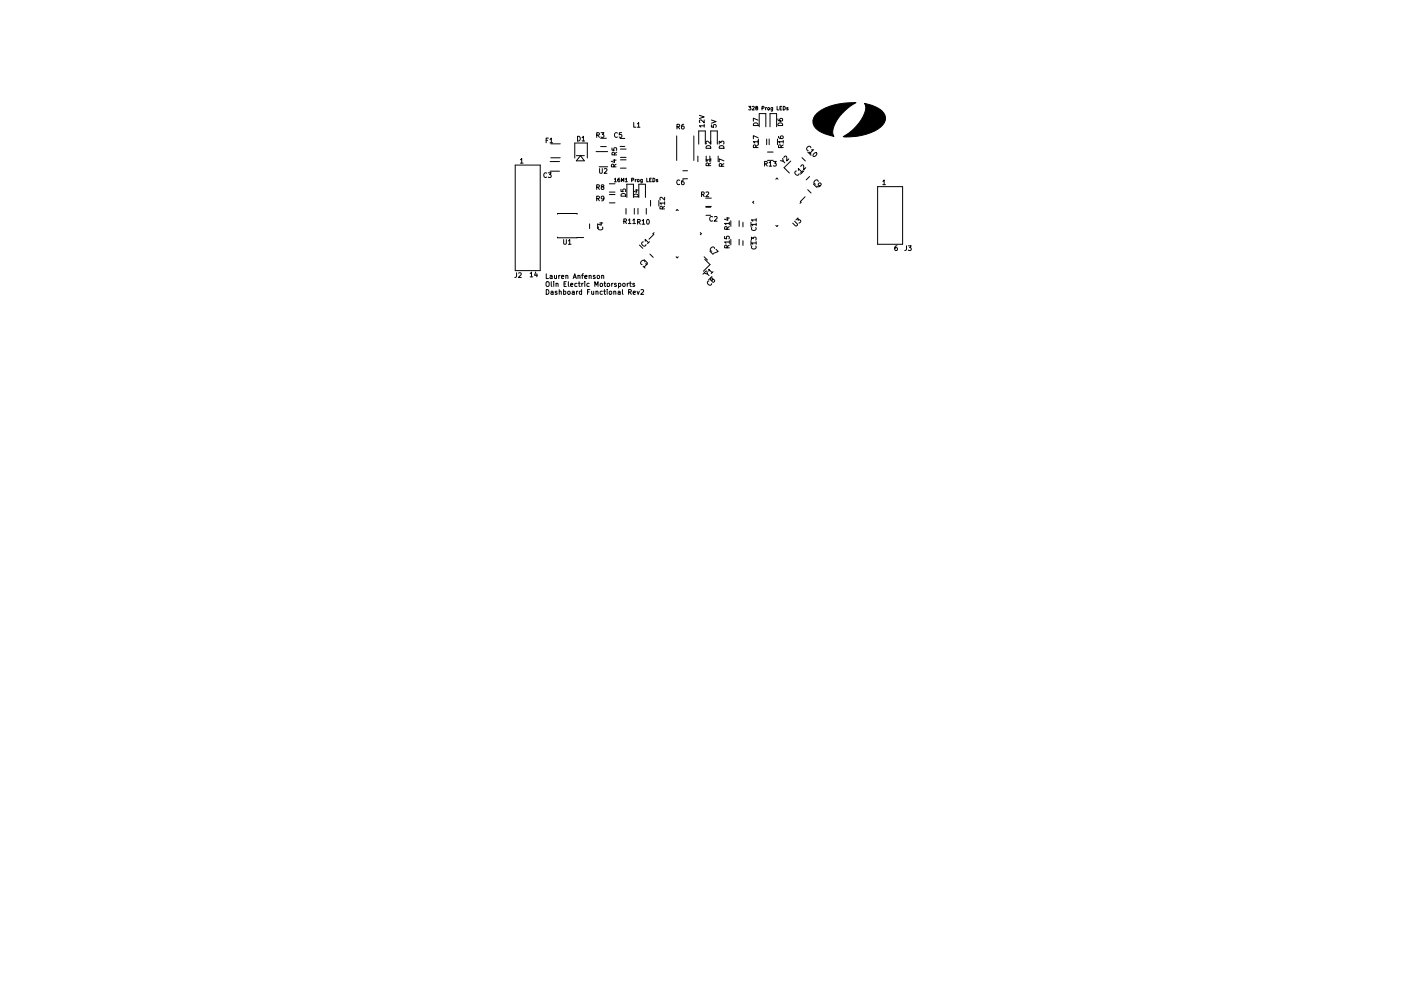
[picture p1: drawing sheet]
<svg xmlns="http://www.w3.org/2000/svg" width="297mm" height="210mm" viewBox="0 0 297 210" stroke-linecap="round" stroke-linejoin="round" font-family="sans-serif">
<g fill="none" stroke="#000" stroke-width=".21">
<path d="M109.2 35h5.3v22.4h-5.3zM110.3 33.9l.3-.3v1M110.3 34.6h.6M115.8 29.8h.3M115.9 36.8a.44 .44 0 0 0-.6 .4 .44 .44 0 0 0 .6 .4M116.2 36.7h.7l-.4 .3 .3 .1v.5h-.6M116.3 29.3h-.5v1M116.6 29.6l.3-.3v1M116.6 30.3h.6M116.6 36.3h2M116.6 34.3h2M116.8 33.5h2"/>
<path d="M116.8 30.5h2M121.9 33.5v-3.2h2.6v3.2M122.2 33h1.7M122.5 28.9a.51 .51 0 0 1 .5 .5 .51 .51 0 0 1-.5 .5zM123.1 33l.8 1.1h-1.7zM123.4 29.2l.3-.3v1M123.4 29.9h.6M126.4 32.2h2.4M126.5 28.7l.5-.1v-.4l-.5-.1v1M126.5 39.7h.5v-.4l-.5-.1v1M126.8 28.7l.3 .4M126.8 39.7l.3 .5"/>
<path d="M127 35.4h1.8M127.1 35.8v.8l.2 .2 .4-.2v-.8M127.4 29.3h1.1M127.4 31.1h1.1M127.4 28.1h.6l-.3 .4 .3 .1v.5h-.6M127.7 39.6l-.2-.3 .4-.1 .1 .3-.5 .3 .2 .4 .3-.2-.2-.4M128.1 35.9l.4-.1 .2 .3-.6 .7h.6M129.2 39h1.2M129.8 31.4v.5h.4v-.5h.5v.5M130 34h.6M130.2 35.4l-.1-.5h-.4l-.1 .5h1M130.3 38l.2-.2v.8"/>
<path d="M130.3 38.6h.4M130.3 32.9l-.1-.5-.4-.1v.6h1M130.3 33.8v.7l-.7-.3M130.6 34.8l-.4 .4M130.8 32.3l-.5 .3M130.9 28.2a.44 .44 0 0 0-.6 .4 .44 .44 0 0 0 .6 .5M131.4 37.8l-.4 .2v.4l.1 .2 .3-.1v-.4l-.4 .1M131.5 31.1h1M131.5 29.4h1M131.5 35.7h1.2M131.5 33.9h1.2M131.5 33.4h1.2"/>
<path d="M131.5 31.6h1.2M131.8 38.6v-.8l.2 .5 .3-.5v.8M131.8 28.1h-.5v.5h.5v.5h-.5M132.6 38l.2-.2v.8M132.6 38.6h.4M133.9 38.2h.4v-.3l-.4-.1v.8M134.4 26v1h.4M134.7 38.1v.5M134.9 38.1l-.2 .1M135.1 26.3l.3-.3v1M135.1 27h.6M135.2 38.1h.3v.4h-.3z"/>
<path d="M136.2 38.1v.6l-.3 .1M136.2 38.1l-.4 .1 .1 .3h.3M137.1 37.8v.8h.4M137.7 38.2h.3M138.1 37.8h-.4v.8h.4M138.4 37.8a.38 .38 0 0 1 .5 .4 .38 .38 0 0 1-.5 .4zM139.4 38.1l-.2 .1 .2 .1v.2h-.2M143.5 28.8v5.2M143.5 26.9l.5-.1 .1-.3-.6-.1v1M143.8 26.9l.3 .5M144.1 38.3a.44 .44 0 0 0-.6 .4 .44 .44 0 0 0 .6 .4M144.8 36.2h1"/>
<path d="M144.8 37.9h1M145 38.2l-.5 .2v.6l.2 .2 .3-.1v-.5h-.3l-.2 .2M145 26.4l-.5 .2v.6l.2 .2 .3-.1v-.5h-.3l-.2 .1M147.1 28.8v5.2M148 33.1v1.2M148.1 30.6v-2.8h1.4v2.8M148.3 24.5l1 .3-1 .3M149.3 26.7h-1l.3 .3M149.3 25.4v.7l-.7-.7-.3 .2 .1 .4M149.3 26.4v.6M149.7 33.1v1.2M149.7 31.1a.54 .54 0 0 1 .7-.2 .54 .54 0 0 1 .3 .6h-1z"/>
<path d="M150.2 35.1v-.4l-.4-.1-.1 .5h1M150.5 33.1v1.2M150.7 30.6v-2.8h1.4v2.8M150.7 29.9v.7l-.7-.7-.3 .2 .1 .4M150.7 33.9h-1l.3 .3M150.7 33.6v.6M150.7 34.6l-.5 .3M150.8 26.5v.5h.5v-.5h.4v.5M150.8 25.5l1 .3-1 .3M152.3 33.1v1.2M152.5 30.6v-.7l.4 .4 .1-.3h.4v.6M152.5 31.1a.54 .54 0 0 1 .7-.2 .54 .54 0 0 1 .3 .6h-1z"/>
<path d="M153 35.3v-.5h-.4l-.1 .5h1M153.5 34.1l-1-.4v.7M153.5 34.7l-.5 .3M158.7 22.6h.5l-.3 .3h.3v.4h-.5M159.5 22.6h.3l.1 .2-.4 .5h.4M159.8 26.3a.54 .54 0 0 1 .6-.2 .54 .54 0 0 1 .3 .5h-1zM160.3 31.3l-.1-.5h-.4l-.1 .5h1M160.4 22.9l-.2-.2 .2-.1h.2v.2a.3 .3 0 0 0-.3 .1 .3 .3 0 0 0 0 .4h.3l-.1-.4M160.7 25.5l-1-.4v.6M160.7 30.1h-1l.3 .3M160.7 29.2l-1-.4v.7M160.7 30.7l-.4 .4"/>
<path d="M160.7 29.8v.6M160.8 29.5v1.2M161 26.9v-2.8h1.4v2.8M161.6 23l.3-.1 .1-.3h-.4v.7M162.1 34.8l.5-.1v-.4l-.5-.1v1M162.3 22.8v.5M162.3 34.8l.4 .4M162.5 22.8l-.2 .2M162.6 29.5v1.2M162.7 32.3h1.2M162.7 34h1.2M162.8 22.9l.4 .1-.2 .3-.2-.1z"/>
<path d="M163.1 34.5l.2-.3v1M163.1 35.2h.5M163.1 29.5v1.2M163.3 26.9v-2.8h1.4v2.8M163.8 22.8v.6l-.3 .1M163.8 22.9l-.4 .1 .1 .3h.3M164 34.2h.6l-.3 .4 .2 .1v.4h-.5M164.5 38l.2-.2 .2 .2M164.8 22.6v.7h.3M164.8 29.5v1.2M164.9 25.2l.3 .4 .5 .1 .2-.2-.1-.3h-.4l-.1 .3 .2 .2M165 26.3a.54 .54 0 0 1 .6-.2 .54 .54 0 0 1 .3 .5h-1z"/>
<path d="M165.1 28.9l.2 .5h.6l.2-.2-.1-.3h-.5l-.1 .3 .2 .2M165.4 22.9h.2M165.6 31.3l-.1-.5h-.3l-.1 .5h1M165.7 22.6h-.3v.7h.3M165.9 33.6l.2 .6-.6-.1M166.1 30.1h-1l.2 .3M166.1 30.7l-.5 .4M166.1 29.8v.6M166.1 22.6a.38 .38 0 0 1 .4 .3 .38 .38 0 0 1-.4 .4zM166.1 34.2l.3 .4M166.2 33.5l.2-.4 .3 .1 .1 .9 .4-.4M167.1 22.9h-.3l.3 .2v.2h-.3"/>
<path d="M167.7 34.2l-1.5 1.4 1.2 1.1M168.9 36.3a.44 .44 0 0 0-.2 .7 .44 .44 0 0 0 .7-.1M169.3 36.1v-.4l.7 .7M169.8 35.3l.2-.3 .3 .1 .1 .9 .4-.4M170 33.4l.7 .8M170.2 36.2l-.4 .4M170.4 36.3l-.7 .7M171.2 32.2l.8 .7M171.6 32.3l.4 .4M171.6 37.5l-.7 .7M171.9 31.4a.44 .44 0 0 0-.7-.2 .44 .44 0 0 0 .2 .7M172.1 31.8h.4l-.7 .7"/>
<path d="M172.5 39l.7 .8M172.5 32.7l.3-.3h.3a.49 .49 0 0 1-.1 .6 .49 .49 0 0 1-.6 0zM173.5 38.5a.44 .44 0 0 0-.8-.2 .44 .44 0 0 0 .2 .8M173.9 39.4h-.3l-.1-.2 .3-.4 .3 .2v.2l-.5 .4-.4-.1M186.1 39.6h5.3v12.2h-5.3zM187.2 38.5l.3-.3v1M187.2 39.2h.5M109.5 57.9v.8l-.4 .2M110 58l.3-.1 .2 .3-.6 .7h.6M112.4 58l.3-.3v1M112.4 58.7h.6M113.6 57.7l-.3 .7h.7"/>
<path d="M113.8 58.1v.6M115.8 58.1v1h.5M115.9 59.8l.5 .1v.5l-.2 .4-.4-.2v-.5zM116.6 58.5h.4l.1 .6M116.9 59.8v.8l.1 .2M117.1 58.7l-.5 .2 .1 .2h.4M117.4 59.8v.1M117.6 58.4v.7l.4-.1M118 58.4v.7M118.2 45.4v-.1h4.1v.1M118.2 50.3v.1h5.5M118.5 58.4v.7"/>
<path d="M118.8 58.4l-.3 .2M119.1 58.8l.4-.1v-.2l-.3-.1-.1 .2v.5h.4M119.5 50.8v.8l.2 .2 .4-.2v-.8M120 58.5h.4v.6M120 58.4v.7M120.1 59.8h-.5v1h.5M120.5 59.8v.8l.1 .2M120.5 51.1l.3-.3v1M120.5 51.8h.6M121.5 59.1l.4-1 .3 1M121.6 58.8h.5M122.5 58.5h.4l.1 .6"/>
<path d="M122.5 58.4v.7M122.8 59.8v.8l.2 .2M123.3 58.4h.4M123.7 58.1l-.2 .1v.9M124 58.8l.5-.1-.1-.2-.3-.1-.1 .2v.5h.4M124 59.8v.1M124.9 58.5h.4v.6M124.9 58.4v.7M125 47.5v1M126.2 58.5l-.4 .1 .4 .2v.3h-.4M126.5 42.1h.5v-.4l-.5-.1v1M126.6 58.5h.5l-.1 .6-.4-.1z"/>
<path d="M126.7 47.5v1M126.8 42.1l.3 .5M126.9 48.2a.44 .44 0 0 0 .4 .6 .44 .44 0 0 0 .4-.6M127.1 47.3h.7M127.5 47.2v.6l-.7-.3M127.6 58.5h.4v.6M127.6 58.4v.7M128 42l-.2 .2h-.2l-.1-.5 .3-.1 .2 .2v.6l-.4 .2M128.2 59.8v.8l.2 .2M129.2 40.8h1.2M129.2 43h1.2M129.2 41.3h1.2"/>
<path d="M131.7 40.2v.4l.4 .1v-.5h.5v.5M131.8 41.2a.52 .52 0 0 1 .6-.1 .52 .52 0 0 1 .3 .5h-1zM132.3 47l.4-.1 .1-.4-.5-.1v1M132.5 47l.3 .4M132.7 44.2v1.2M132.9 41.9v-2.8h1.4v2.8M133.2 46.7l.3-.3v1M133.2 47.4h.6M133.6 59.8v.8l.3 .2M134.2 46.7l.3-.3v1M134.2 47.4h.5M134.4 41.4a.54 .54 0 0 1 .6-.2 .54 .54 0 0 1 .3 .6h-1z"/>
<path d="M134.5 44.2v1.2M134.7 40.3h.6M135 40.2v.6l-.7-.2M135.2 47.1l.5-.1v-.3l-.5-.1v1M135.3 44.2v1.2M135.4 47.1l.4 .5M135.4 41.9v-2.8h1.4v2.8M135.6 52l.7 .7M136.1 46.8l.3-.2v1M136.1 47.6h.6M136.4 56.5l.4 .4M136.4 51.3a.44 .44 0 0 0-.2 .7 .44 .44 0 0 0 .8-.1"/>
<path d="M136.6 55.1l.7 .7M136.7 55.6a.44 .44 0 0 0-.7-.2 .44 .44 0 0 0 .2 .7M136.8 51.2v-.4l.7 .7M136.9 56h.4l-.7 .7M137 44.2v1.2M137.2 46.7l.1-.1a.49 .49 0 0 1 .4 .5 .49 .49 0 0 1-.5 .4l-.1-.3zM137.7 51.3l-.4 .4M137.8 53.9l.7 .7M137.9 42.5v1.2M138.7 49.4l-.2 .2 .1 .1-1 1M139.7 42.5v1.2M140.4 44.3v-.4l-.4-.1-.1 .5h1"/>
<path d="M140.9 43.1h-1l.3 .3M140.9 41.9v.6l-.7-.6-.3 .1 .1 .4M140.9 43.8l-.5 .3M140.9 42.8v.6M143.3 44.7l.3-.2 .2 .2M143.3 54.5l.3 .2 .2-.2M148.5 49.4l.2 .2-.2 .2M148.7 41.2h.5l.1-.4-.6-.1v1M149 41.2l.3 .5M149.3 54.5l.7 .7M149.4 55l1.1 1.1-1.4 1.4M149.6 42h1.2"/>
<path d="M149.6 43.8h1.2M149.7 44h1M149.7 45.7h1M149.7 40.8l.4-.1 .2 .3-.7 .7h.7M149.7 57.5l-.7 .7M149.9 57.5l.1 .6-.6-.1M150 58.1l.3 .4M150.3 57.5v-.4l.7 .7M150.3 59.6a.44 .44 0 0 0-.1 .7 .44 .44 0 0 0 .7-.1M150.5 53.3l.7 .7M150.9 58.7l-.7 .7M151.1 59.3l.4 .1-.1 .4-.4-.1 .1-.6-.2-.1-.3 .3 .4 .1"/>
<path d="M151.1 46a.44 .44 0 0 0-.6 .4 .44 .44 0 0 0 .6 .4M151.2 57.6l-.4 .4M151.5 46l.4-.1 .1 .3-.6 .7h.6M151.5 52.7a.44 .44 0 0 0-.7-.1 .44 .44 0 0 0 .1 .7M151.8 52.9l.5 .5-1 .4M153.6 50.2v.4l.5 .1v-.5h.4v.5M154 46.3h.6M154.2 48.6l-.1-.4-.4-.1-.1 .5h1M154.2 52.6l-.1-.5h-.4l-.1 .5h1M154.3 46.1v.6l-.7-.2M154.6 47.4h-1l.3 .3M154.6 51.3h-1l.3 .3"/>
<path d="M154.6 48.1l-.4 .3M154.6 47.1v.6M154.6 51.1v.5M154.6 52l-.4 .3M154.9 46.8v1.2M154.9 50.8v1.2M156.7 46.8v1.2M156.7 50.8v1.2M157.5 47.1v1M157.5 51.1v1M159.2 47.1v1M159.2 51.1v1"/>
<path d="M159.3 50.9v-.6l.4 .3 .1-.2h.4v.5M159.4 48.3a.44 .44 0 0 0 .4 .6 .44 .44 0 0 0 .4-.6M159.4 52.2a.44 .44 0 0 0 .4 .6 .44 .44 0 0 0 .4-.6M159.8 42.7l-.2 .2 .2 .3M160.3 47.6h-1l.3 .3M160.3 46.7h-1l.3 .2M160.3 51.5h-1l.3 .3M160.3 46.4v.5M160.3 47.3v.6M160.3 51.3v.5M164.5 47.8l.2 .2 .2-.2M168.5 46.9l.5 .6-.1 .4h-.3l-.5-.6"/>
<path d="M168.7 46.7l.5-.5v.5l.3-.1 .3 .3-.4 .4M170.7 41.8l-1 1 .1 .1-.2 .3M171.3 40.2l.7 .8M190.2 52.2l-.4 .2-.1 .6 .2 .2 .3-.1v-.5l-.3-.1-.2 .2M192.2 52.2v.8l-.4 .2M192.6 52.2h.6l-.3 .3 .3 .1v.5h-.6M115.8 61.4a.51 .51 0 0 1 .6 .5 .51 .51 0 0 1-.6 .6zM116.8 61.8h.4l.1 .7M117.3 62l-.5 .2 .1 .3 .4-.1M117.4 60.1v.7M117.9 60.2l.4-.1v.7M117.9 60.1v.7"/>
<path d="M118.1 61.8l-.4 .1 .4 .3v.2h-.4M118.6 61.9l.4-.1v.7M118.6 61.4v1.1M119.5 61.8h.3l.2 .2-.1 .4h-.4M119.5 61.4v1.1M119.6 60.2h.3M120.5 61.8h.2l.2 .2v.3l-.2 .2-.3-.2zM121 60.4l.5-.1-.1-.2h-.3l-.1 .1v.5h.4M121.3 61.8h.4l.1 .7M121.8 62l-.5 .2 .1 .3 .4-.1M122.2 61.8v.7M122.3 60.1h-.2l-.2 .2 .1 .4h.3"/>
<path d="M122.5 61.8l-.3 .2M122.6 60.1h.4M123.3 61.8h-.3l-.2 .2 .1 .4h.4M123.3 61.4v1.1M123.4 60.1v.7M123.6 60.1l-.2 .2M124 60.1v.7M124.6 61.9h.3M124.9 60.1h-.3l-.2 .2 .1 .4h.4M125.1 61.4h-.5v1.1M125.4 61.8l.1 .6h.4M125.9 61.8v.7"/>
<path d="M126.1 60.8v-1l.4 .7 .3-.7v1M126.4 61.9l.3-.1 .1 .7M126.4 61.8v.7M127.3 60.2h.4v.5h-.4zM127.7 61.8h-.3l-.2 .2 .1 .4h.4M128 61.8h.4M128.1 60.1h.3M128.1 61.4v.9l.3 .2M128.7 61.4v.1M128.7 61.8v.7M128.8 60.1h.3l.2 .2v.3l-.2 .2-.4-.2zM129.2 61.9h.4v.5h-.4z"/>
<path d="M129.7 60.1v.7M130 60.1l-.3 .2M130.1 61.9l.4-.1 .1 .7M130.1 61.8v.7M130.7 60.1l-.4 .1 .4 .3v.2h-.4M131.1 61.8h.3l.1 .7M131.1 60.1h.3l.2 .2-.1 .4h-.4M131.1 60.1v1M131.5 62l-.5 .2 .1 .3 .4-.1M132 61.4v.9l.1 .2M132.1 60.2h.4v.5h-.4zM133 60.1v.7"/>
<path d="M133.3 60.1l-.3 .2M133.3 62l.5-.1v-.4l-.5-.1v1.1M133.5 60.1h.4M133.5 62l.4 .5M134.2 62.1l.5-.1v-.2h-.3l-.2 .1 .1 .5h.4M134.5 60.1l-.4 .1 .4 .3v.2h-.4M135.1 61.8l.2 .7 .3-.7M135.9 61.5l.4-.1 .2 .3-.7 .8h.7"/>
</g>
<path d="M173.2 24.1a12.4 12.4 0 0 1 8.3-2.3 9.2 9.2 0 0 0-5 6.1l.3 1a10.4 10.4 0 0 1-3.8-1.6 2.07 2.07 0 0 1 .2-3.2zM183.3 21.9l.3 .1a7.1 7.1 0 0 1 3.8 2 2.11 2.11 0 0 1-.7 2.9 10.5 10.5 0 0 1-6 2.1h-1.9a9.9 9.9 0 0 0 4.7-5.8l.1-.5z" fill="#000" stroke="#000" stroke-width=".21"/>
</svg>
